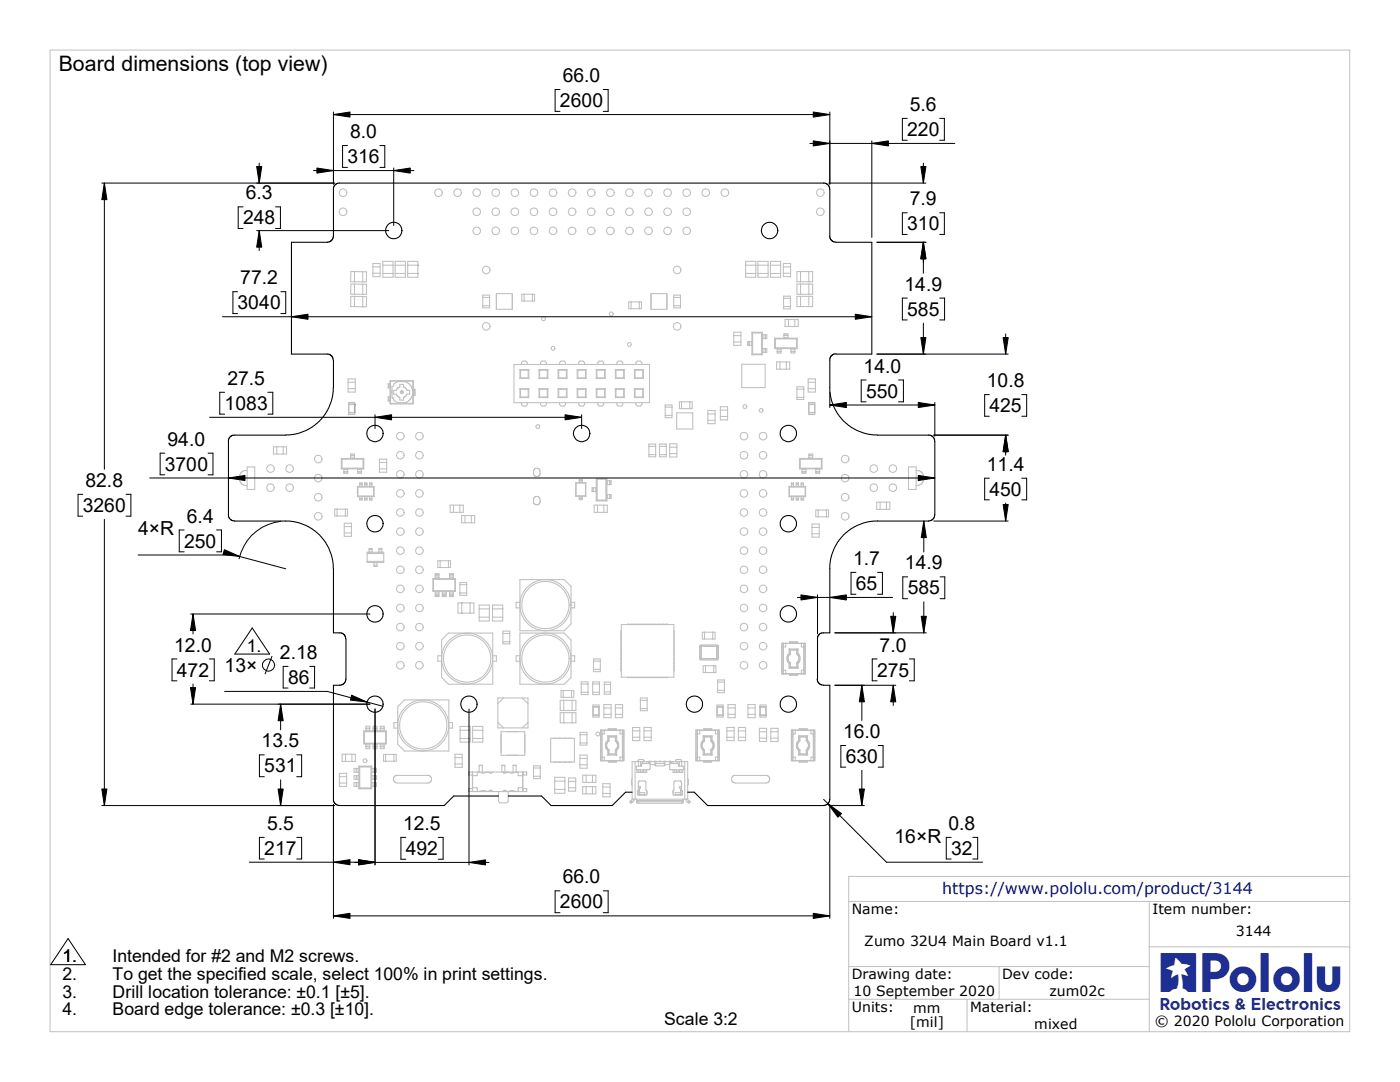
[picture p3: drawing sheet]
<svg xmlns="http://www.w3.org/2000/svg" width="279mm" height="216mm" viewBox="0 0 279 216" stroke-linecap="round" stroke-linejoin="round" font-family="sans-serif">
<defs><g id="words">
<text font-size="7.8" fill="#1e2f94" x="231.6" y="197.9">R</text>
<text font-size="4.2" x="11.7" y="14.1">Board dimensions (top view)</text>
<g font-size="3.9">
<text x="112.3" y="16.4">66.0</text>
<text x="111.8" y="21.4">2600</text>
<text x="181.6" y="22.1">5.6</text>
<text x="69.9" y="27.6">8.0</text>
<text x="181.1" y="27.1">220</text>
<text x="69.3" y="32.6">316</text>
<text x="49.1" y="39.8">6.3</text>
<text x="181.6" y="40.9">7.9</text>
<text x="48.5" y="44.7">248</text>
<text x="181.1" y="45.9">310</text>
<text x="48" y="56.7">77.2</text>
<text x="180.5" y="58">14.9</text>
<text x="47.4" y="61.7">3040</text>
<text x="181.1" y="63">585</text>
<text x="45.4" y="76.8">27.5</text>
<text x="172.4" y="74.3">14.0</text>
<text x="196.9" y="77.3">10.8</text>
<text x="44.8" y="81.8">1083</text>
<text x="172.8" y="79.3">550</text>
<text x="197.4" y="82.2">425</text>
<text x="33.4" y="88.9">94.0</text>
<text x="32.9" y="93.9">3700</text>
<text x="196.9" y="93.9">11.4</text>
<text x="17.1" y="97.2">82.8</text>
<text x="197.4" y="98.9">450</text>
<text x="16.5" y="102.2">3260</text>
<text x="27.6" y="106.8">4×R</text>
<text x="37.3" y="104.3">6.4</text>
<text x="36.7" y="109.3">250</text>
<text x="170.3" y="112.7">1.7</text>
<text x="180.6" y="113.6">14.9</text>
<text x="170.8" y="117.7">65</text>
<text x="181.1" y="118.6">585</text>
<text x="34.8" y="130">12.0</text>
<text x="55.9" y="131.5">2.18</text>
<text x="175.6" y="130">7.0</text>
<text x="35.3" y="135">472</text>
<text x="44.8" y="134">13×</text>
<text x="57.5" y="136.4">86</text>
<text x="175" y="135">275</text>
<text x="52.2" y="149.1">13.5</text>
<text x="168.2" y="147.2">16.0</text>
<text x="52.7" y="154.1">531</text>
<text x="168.8" y="152.2">630</text>
<text x="53.3" y="165.6">5.5</text>
<text x="80.4" y="165.6">12.5</text>
<text x="189.3" y="165.6">0.8</text>
<text x="52.7" y="170.6">217</text>
<text x="81" y="170.6">492</text>
<text x="178.5" y="168.1">16×R</text>
<text x="189.8" y="170.6">32</text>
<text x="112.3" y="176.3">66.0</text>
<text x="111.8" y="181.3">2600</text>
</g>
<g font-size="3.5">
<text x="49.2" y="130">1.</text>
<text x="12.5" y="192">1.</text>
<text x="12.5" y="195.6">2.</text>
<text x="22.5" y="192">Intended for #2 and M2 screws.</text>
<text x="22.5" y="195.6">To get the specified scale, select 100% in print settings.</text>
<text x="12.5" y="199.1">3.</text>
<text x="12.5" y="202.6">4.</text>
<text x="22.5" y="199.1">Drill location tolerance: ±0.1 [±5].</text>
<text x="22.5" y="202.6">Board edge tolerance: ±0.3 [±10].</text>
<text x="132.5" y="204.6">Scale 3:2</text>
</g>
<text font-size="3.2" fill="#018" x="188.1" y="178.4">https://www.pololu.com/product/3144</text>
<g font-size="2.8">
<text x="170" y="182.4">Name:</text>
<text x="230" y="182.4">Item number:</text>
<text x="172.5" y="188.7">Zumo 32U4 Main Board v1.1</text>
<text x="246.6" y="186.7">3144</text>
<text x="170" y="195.4">Drawing date:</text>
<text x="200" y="195.4">Dev code:</text>
<text x="170" y="201.9">Units:</text>
<text x="170.3" y="198.8">10 September 2020</text>
<text x="182.2" y="202.1">mm</text>
<text x="193.6" y="201.9">Material:</text>
<text x="209.4" y="198.8">zum02c</text>
<text x="181.6" y="205">[mil]</text>
<text x="206.4" y="205.2">mixed</text>
<text x="230.5" y="204.7">© 2020 Pololu Corporation</text>
</g>
</g></defs>
<path d="M10 10h259.4v195.9h-259.4zM169.4 179.9h100M229.4 179.9v26M269.4 174.9h-100v31M169.4 192.9h60M169.4 199.4h60M193 199.4v6.5M199.4 192.9v6.5M229.4 188.9h40" fill="none" stroke="#c0c0c0" stroke-width=".2"/>
<g fill="none" stroke="#c0c0c0" stroke-width=".21">
<path d="M70.7 58.7h1.7M70.8 59.1h-.8v2.1h.8M70.8 54.2h-.8v2h.8M70.8 56.7h-.8v2h.7M72.4 54.2h-1.7v2l1.7 .1M72.4 56.7h-1.7v2M72.4 59.2l-1.7-.1v2.1h1.7M72.4 59.2h.8l-.1 2h-.7M72.4 54.2h.8l-.1 2.1h-.7M72.4 56.7h.8l-.1 2.1-.7-.1zM72.4 54.2v2.1M72.4 59.2v2"/>
<path d="M74.4 52.6h1.5v2.6h-1.5zM74.4 53.3h1.5M74.4 54.5h1.5M76.4 54.6h2.1M76.4 52.9h2.1M76.4 52.2h2v3.1h-2zM78.9 54.6h2M78.9 52.9h2M78.9 52.2h2v3.1h-2zM81.4 54.6h2M81.4 52.9h2M81.4 52.2h2v3.1h-2z"/>
<path d="M96.4 58.9h1.3v2.5h-1.3zM96.4 59.4h1.3M99.1 58.6h3.1v3.1h-3.1zM99.1 59.3h.1M99.1 58.8h.1M99.1 59.6h.1M102.2 59.3h.1M102.2 58.8h.1M102.2 59.6h.1M104.1 58.7h2.6v1.4h-2.6zM104.6 58.7v1.4M106.3 58.7v1.4"/>
<path d="M129.9 58.6h3.2v3.1h-3.2zM129.9 59.3h.1M129.9 58.8h.1M129.9 59.6h.1M133.1 59.3h.1M133.1 58.8h.1M133.1 59.6h.1M134.5 58.9h1.3v2.5h-1.3zM134.5 59.4h1.3M148.8 54.6h2.1M148.8 52.9h2.1M148.8 52.2h2v3.1h-2z"/>
<path d="M151.3 52.2h2v3.1h-2zM151.3 54.6h2M151.3 52.9h2M153.8 54.6h2M153.8 52.9h2M153.8 52.2h2v3.1h-2zM156.3 52.6h1.5v2.6h-1.5zM156.3 53.3h1.5M156.3 54.5h1.5M156.4 59.1h1.3v2.5h-1.3zM156.4 59.5h1.4M159 54.2h3.2v2h-3.2z"/>
<path d="M159 56.7h3.2v2h-3.2zM159 59.1h3.2v2.1h-3.2zM159.8 54.2v2M159.8 56.7v2M159.8 59.1v2.1M161.4 54.2v2M161.4 56.7v2M161.4 59.1v2.1M69.5 77.6h1.4M69.5 75.6h1.4v2.6h-1.4zM69.5 76.3h1.4M77.6 76.5h.2"/>
<path d="M77.6 79.2h.2M77.6 77.4h.2M77.6 79.2h-.1v.8h.1M77.6 76.5h-.1v.9h.1M77.6 76.5v.9M77.6 79.2v.8M77.8 79.2h.1M77.8 77.4h.1M77.8 76.5h.1M77.9 76.1v4.4M77.9 76.1h.1M77.9 75.9v.2"/>
<path d="M77.9 76.1h4.5M77.9 75.9h4.5M78.2 77.9v.8M79.1 77.9h-.5v.8h.5l.2 .3 .5 .3v.5h.7v-.5l.5-.3 .2-.4M80.5 77.2l.5 .3 .2 .4h.5v.8h-.5M80.5 77.2v-.5h-.7v.5l-.3 .1-.4 .6M80.9 76.2l.8 .4 .6 .8 .1 1.1-.4 1-1 .8h-1.6l-.8-.4v-.3M81 76.2h-1.6l-.8 .4-.1 .4-.3 .1v2.3h.2l.1 .2M82.4 76.1v1.8M82.4 78.7v1.8M82.4 76.1h.1M82.4 75.9v.2"/>
<path d="M82.4 75.9l.1 .2M82.5 76.1v4.4M82.5 78.9h.2M82.5 77.7h.2M82.7 77.7h.1v1.2h-.1M82.7 77.7v1.2M96.4 61h1.3M99.1 60.7h.1M99.1 60.3h.1M99.1 60h.1M99.1 61h.1M99.1 61.5h.1"/>
<path d="M102.2 60.7h.1M102.2 60.3h.1M102.2 60h.1M102.2 61h.1M102.2 61.5h.1M102.6 72.7h27v7.6h-27zM103.8 73.7v1.8M103.8 77.6v1.7M103.8 75.5h1.7M103.8 79.3h1.7M103.8 77.6h1.7M103.8 73.7h1.7"/>
<path d="M103.8 73.7l.1 .2M103.8 77.6l.1 .1M103.9 75.4h1.5M103.9 79.2h1.5M103.9 77.7h1.5M103.9 73.9h1.5M103.9 79.2l-.1 .1M103.9 75.4l-.1 .1M103.9 73.9v1.5M103.9 77.7v1.5M104.1 72.7v-.4l.3-.2h.5l.3 .2v.4M105.4 75.4l.1 .1"/>
<path d="M105.4 73.9v1.5M105.4 77.7v1.5M105.4 79.2l.1 .1M105.5 77.6l-.1 .1M105.5 73.7v1.8M105.5 77.6v1.7M105.5 73.7l-.1 .2M107.6 75.5h1.7M107.6 79.3h1.7M107.6 77.6h1.7M107.6 73.7h1.7M107.6 73.7l.1 .2"/>
<path d="M107.6 73.7v1.8M107.6 77.6v1.7M107.6 77.6l.1 .1M107.7 75.4h1.5M107.7 79.2h1.5M107.7 77.7h1.5M107.7 73.9h1.5M107.7 79.2l-.1 .1M107.7 75.4l-.1 .1M107.7 73.9v1.5M107.7 77.7v1.5M107.9 72.7v-.4l.3-.2h.6l.3 .2v.4"/>
<path d="M109.2 75.4l.1 .1M109.2 73.9v1.5M109.2 77.7v1.5M109.2 79.2l.1 .1M109.3 77.6l-.1 .1M109.3 73.7v1.8M109.3 77.6v1.7M109.3 73.7l-.1 .2M111.4 75.5h1.8M111.4 79.3h1.8M111.4 77.6h1.8M111.4 73.7h1.8"/>
<path d="M111.4 73.7l.1 .2M111.4 77.6l.1 .1M111.4 73.7v1.8M111.4 77.6v1.7M111.5 75.4h1.5M111.5 79.2h1.5M111.5 77.7h1.5M111.5 79.2l-.1 .1M111.5 73.9h1.5M111.5 75.4l-.1 .1M111.5 73.9v1.5M111.5 77.7v1.5"/>
<path d="M111.7 72.7v-.4l.3-.2h.6l.3 .2v.4M113 75.4l.2 .1M113 73.9v1.5M113 77.7v1.5M113 79.2l.2 .1M113.2 77.6l-.2 .1M113.2 73.7l-.2 .2M113.2 73.7v1.8M113.2 77.6v1.7M115.2 75.5h1.8M115.2 79.3h1.8M115.2 77.6h1.8"/>
<path d="M115.2 73.7l.1 .2M115.2 73.7h1.8M115.2 77.6l.1 .1M115.2 73.7v1.8M115.2 77.6v1.7M115.3 75.4h1.5M115.3 79.2h1.5M115.3 77.7h1.5M115.3 75.4l-.1 .1M115.3 73.9h1.5M115.3 79.2l-.1 .1M115.3 73.9v1.5"/>
<path d="M115.3 77.7v1.5M115.5 72.7v-.4l.3-.2h.6l.3 .2v.4M116.8 73.9v1.5M116.8 77.7v1.5M116.8 75.4l.2 .1M116.8 79.2l.2 .1M117 73.7v1.8M117 77.6v1.7M117 73.7l-.2 .2M117 77.6l-.2 .1M119 73.7v1.8M119 77.6v1.7"/>
<path d="M119 75.5h1.8M119 79.3h1.8M119 77.6h1.8M119 73.7h1.8M119 73.7l.1 .2M119 77.6l.1 .1M119.1 73.9v1.5M119.1 77.7v1.5M119.1 79.2l-.1 .1M119.1 75.4h1.5M119.1 79.2h1.5M119.1 77.7h1.5"/>
<path d="M119.1 73.9h1.5M119.1 75.4l-.1 .1M119.3 72.7v-.4l.3-.2h.6l.3 .2v.4M120.6 75.4l.2 .1M120.6 73.9v1.5M120.6 77.7v1.5M120.6 79.2l.2 .1M120.8 77.6l-.2 .1M120.8 73.7l-.2 .2M120.8 73.7v1.8M120.8 77.6v1.7M122.8 73.7v1.8"/>
<path d="M122.8 77.6v1.7M122.8 75.5h1.8M122.8 73.7l.1 .2M122.8 79.3h1.8M122.8 77.6l.1 .1M122.8 77.6h1.8M122.8 73.7h1.8M122.9 75.4l-.1 .1M122.9 75.4h1.6M122.9 79.2l-.1 .1M122.9 79.2h1.6M122.9 73.9v1.5"/>
<path d="M122.9 77.7v1.5M122.9 77.7h1.6M122.9 73.9h1.6M123.1 72.7v-.4l.3-.2h.6l.3 .2v.4M124.5 73.9v1.5M124.5 77.7v1.5M124.5 75.4l.1 .1M124.5 79.2l.1 .1M124.6 73.7l-.1 .2M124.6 77.6l-.1 .1M124.6 73.7v1.8M124.6 77.6v1.7"/>
<path d="M125.5 60.2h2.5v1.4h-2.5zM125.9 60.2v1.4M126.6 75.5h1.8M126.6 77.6l.1 .1M126.6 73.7l.1 .2M126.6 79.3h1.8M126.6 77.6h1.8M126.6 73.7h1.8M126.6 73.7v1.8M126.6 77.6v1.7M126.7 73.9v1.5M126.7 77.7v1.5"/>
<path d="M126.7 75.4h1.6M126.7 75.4l-.1 .1M126.7 79.2h1.6M126.7 79.2l-.1 .1M126.7 77.7h1.6M126.7 73.9h1.6M126.9 72.7v-.4l.3-.2h.6l.3 .2v.4M127.6 60.2v1.4M128.3 73.9v1.5M128.3 77.7v1.5M128.3 79.2l.1 .1M128.3 75.4l.1 .1"/>
<path d="M128.4 73.7v1.8M128.4 77.6v1.7M128.4 73.7l-.1 .2M128.4 77.6l-.1 .1M129.9 60.7h.1M129.9 60.3h.1M129.9 60h.1M129.9 61h.1M129.9 61.5h.1M133.1 60.7h.1M133.1 60.3h.1M133.1 60h.1"/>
<path d="M133.1 61h.1M133.1 61.5h.1M134.5 61h1.3M146.4 66.3h1.5v2.6h-1.5zM146.4 67h1.5M146.4 68.2h1.5M148 72.7h4.7v4.6h-4.7zM149.4 68.2h.1M149.4 68.2h-.2v.7h.2M149.4 68.2v.7M149.4 68.9h.1M149.5 68.9h.4"/>
<path d="M149.5 68.2h.4M149.5 68.2v.7M149.9 68.9h.2M149.9 68.2v.7M149.9 68.2h.2M150.1 66.3l.1 .1h1.8M150.1 70.8h2M150.1 66.3h2M150.1 66.3v4.5M150.2 66.4h1.9v4.3h-1.9zM152 70.7h-1.8l-.1 .1M152 70.7l.1 .1"/>
<path d="M152 66.4v4.3M152.1 67.6h.2M152.1 69.6h.2M152.1 66.3l-.1 .1M152.1 66.3v4.5M152.1 66.8h.2M152.1 70.3h.2M152.3 66.8v.8M152.3 69.6v.7M152.3 67.6h.4M152.3 66.8h.4M152.3 69.6h.4"/>
<path d="M152.3 70.3h.4M152.7 66.8v.8M152.7 69.6v.7M152.7 69.6h.1M152.7 70.3h.1M152.7 67.6h.1M152.7 66.8h.1M152.8 66.8h.2v.8h-.2M152.8 69.6h.2v.7h-.2M152.8 66.8v.8M152.8 69.6v.7M154.6 67.5l.1 .1"/>
<path d="M154.6 67.5h4.5M154.6 67.5v2.1M154.6 69.6h4.5M154.7 67.6h4.3v1.9h-4.3zM154.7 67.6h4.3M154.7 67.6v1.8l-.1 .2M155 72.2h2.6v1.5h-2.6zM155.1 70.2v.2h.8v-.2M155.1 69.7h.8M155.1 69.6v.1M155.1 70.1h.8M155.1 70.2h.8"/>
<path d="M155.1 69.7v.4M155.1 70.1v.1M155.7 72.2v1.5M155.9 69.7v.4M155.9 70.1v.1M155.9 69.6v.1M156.4 61.2h1.4M156.5 67.4h.7M156.5 66.9h.7M156.5 66.8v-.2h.7v.2M156.5 67.4v.1M156.5 66.8h.7"/>
<path d="M156.5 66.9v.5M156.5 66.8v.1M156.7 63.8h2.6v1.4h-2.6zM156.9 72.2v1.5M157.2 66.9v.5M157.2 66.8v.1M157.2 67.4v.1M157.4 63.8v1.4M157.9 69.7v.4M157.9 70.1v.1M157.9 69.7h.7M157.9 70.1h.7"/>
<path d="M157.9 69.6v.1M157.9 70.2v.2h.7v-.2M157.9 70.2h.7M158.6 63.8v1.4M158.6 69.6v.1M158.6 69.7v.4M158.6 70.1v.1M159 67.6v1.8l.1 .2M159 77.2h1.4v2.5h-1.4zM159 79.3h1.4M159 77.6h1.4M159.1 67.5v2.1"/>
<path d="M159.1 67.5l-.1 .1M161.3 77.6h1.4M161.3 75.6h1.4v2.6h-1.4zM161.3 76.3h1.4M47.8 95.6l.1 .5 .4 .5 .5 .3h.5M47.8 95.2v.4M49.3 93.9h-.5l-.5 .2-.4 .6-.1 .5M49.3 93.2h1.5v4.5h-1.5zM54.6 89.2h2.6v1.4h-2.6zM55.2 89.2v1.4M56.5 89.2v1.4M68.1 91.5h4.5"/>
<path d="M68.1 93.6h4.5M68.1 91.5l.1 .1M68.1 91.5v2.1M68.2 91.6h4.3v1.9h-4.3zM68.2 91.6v1.8l-.1 .2M68.6 93.7v.4M68.6 94.1v.1M68.6 93.7h.8M68.6 94.1h.8M68.6 94.2h.8M68.6 94.2v.2h.8v-.2M68.6 93.6v.1"/>
<path d="M69.4 93.6v.1M69.4 93.7v.4M69.4 94.1v.1M69.6 80.3h1.2v2.4h-1.2zM69.6 80.7h1.1M69.6 82.3h1.1M70 91.4h.7M70 90.9h.7M70 90.8h.7M70 90.8v-.2h.7v.2M70 91.4v.1M70 90.9v.5"/>
<path d="M70 90.8v.1M70.7 80.7v1.6M70.7 91.4v.1M70.7 82.3h-1.1M70.7 90.9v.5M70.7 90.8v.1M70.8 80.6h-1.2v1.8h1.2M71.3 97.1l3.2 .1M71.3 97.1h3.3M71.3 97.1v2M71.3 99.1h3.3M71.4 93.7v.4"/>
<path d="M71.4 94.1v.1M71.4 99h3.2M71.4 93.7h.7M71.4 94.1h.7M71.4 94.2h.7M71.4 94.2v.2h.7v-.2M71.4 93.6v.1M71.4 97.1v1.9M71.4 99l-.1 .1M71.8 99.1v.4M71.8 96.6v-.2h.5v.2M71.8 97v.1"/>
<path d="M71.8 99.6v.2h.5v-.2M71.8 99.5h.5M71.8 96.6h.5M71.8 97h.5M71.8 99.6h.5M71.8 96.6v.4M71.8 99.5v.1M71.8 96.6h.1M72.1 93.7v.4M72.1 94.1v.1M72.1 93.6v.1M72.3 99.1v.4"/>
<path d="M72.3 96.6v.4M72.3 99.5v.1M72.3 96.6h.1M72.3 97v.1M72.5 93.4l.1 .2M72.6 91.5v2.1M72.6 91.5l-.1 .1h-4.3M72.8 96.6v.4M72.8 99.5v.1M72.8 96.6h.1M72.8 99.1v.4M72.8 99.5h.4"/>
<path d="M72.8 96.6h.4M72.8 97h.4M72.8 96.6v-.2h.4v.2M72.8 99.6v.2h.4v-.2M72.8 97v.1M72.8 99.6h.4M73.2 99.1v.4M73.2 97v.1M73.2 96.6v.4M73.2 99.5v.1M73.2 96.6h.1M73.7 99.1v.4"/>
<path d="M73.7 96.6v-.2h.5v.2M73.7 99.6v.2h.5v-.2M73.7 99.5h.5M73.7 96.6h.5M73.7 97h.5M73.7 97v.1M73.7 99.6h.5M73.7 96.6v.4M73.7 99.5v.1M73.7 96.6h.1M74.2 99.1v.4M74.2 97v.1"/>
<path d="M74.2 96.6v.4M74.2 99.5v.1M74.2 96.6h.1M74.5 97.2v1.8M74.6 97.1v1.9M74.6 99v.1M74.6 97.1v2M74.6 97.1l-.1 .1M75.7 91.6h1.5v2.6h-1.5zM75.7 93.6h1.5M75.7 92.3h1.5M77.6 80h.2"/>
<path d="M77.8 80h.1M77.9 80.5h.1M77.9 80.5v.1M77.9 80.6h4.5M77.9 80.5h4.5M82.4 80.5v.1M82.4 80.5h.1M82.5 80.5l-.1 .1M104.1 80.3v.4l.3 .3h.5l.3-.3v-.4M107.8 94.4l-.1-.6-.3-.3-.5-.1-.3 .3-.1 1 .2 .3 .7 .1 .3-.3 .1-.4M107.9 80.3v.4l.3 .3h.6l.3-.3v-.4M111.7 80.3v.4l.3 .3h.6l.3-.3v-.4"/>
<path d="M114.9 96.3v2.7M114.9 96.3l.1 .1M114.9 96.3h2M114.9 99h2M115 96.4v2.5M115 98.9l-.1 .1M115 96.4h1.8M115 98.9h1.8M115.5 80.3v.4l.3 .3h.6l.3-.3v-.4M115.6 95.8v-.2h.6v.2M115.6 96.2v.1M115.6 99v.1"/>
<path d="M115.6 99.5v.2h.6v-.2M115.6 96.2h.6M115.6 99.1h.6M115.6 99.4h.6M115.6 95.9h.6M115.6 99.5h.6M115.6 95.8h.6M115.6 99.1v.3M115.6 95.9v.3M115.6 99.4v.1M115.6 95.8v.1M116.2 96.2v.1"/>
<path d="M116.2 99v.1M116.2 99.1v.3M116.2 95.9v.3M116.2 99.4v.1M116.2 95.8v.1M116.8 96.4v2.5M116.8 98.9l.1 .1M116.9 96.3l-.1 .1M116.9 96.3v2.7M118.4 97.3v.8M118.4 97.3h-.2v.8h.2M118.4 97.3h.1"/>
<path d="M118.4 98.1h.1M118.4 97.3h.5M118.4 98.1h.5M118.9 98.1h.1M118.9 97.3v.8M118.9 97.3h.1M119 95.5h2.1M119 95.5h.1M119 95.5v4.4M119 99.9h2.1M119.1 99.8h1.9M119.1 95.5v4.3"/>
<path d="M119.1 95.6h1.8M119.1 95.5h1.9M119.1 99.8l-.1 .1M119.3 80.3v.4l.3 .3h.6l.3-.3v-.4M120.9 95.6v4.2M121 95.5l-.1 .1M121 95.5v4.3M121 99.8l.1 .1M121.1 95.9h.1M121.1 95.5v4.4M121.1 95.5h-.1M121.1 96.7h.1"/>
<path d="M121.1 98.7h.1M121.1 99.4h.1M121.2 95.9v.8M121.2 98.7v.7M121.2 95.9h.5M121.2 96.7h.5M121.2 98.7h.5M121.2 99.4h.5M121.7 95.9v.8M121.7 98.7v.7M121.7 96.7h.1M121.7 95.9h.1"/>
<path d="M121.7 98.7h.1M121.7 99.4h.1M121.8 95.9h.2v.8h-.2M121.8 98.7h.2v.7h-.2M121.8 95.9v.8M121.8 98.7v.7M123.1 80.3v.4l.3 .3h.6l.3-.3v-.4M126.9 80.3v.4l.3 .3h.6l.3-.3v-.4M129.5 88.6h1.4v2.5h-1.4zM129.5 89.1h1.4M129.5 90.7h1.4M131.6 88.6h1.4v2.5h-1.4z"/>
<path d="M131.6 89.1h1.4M131.6 90.7h1.4M132.8 80.8h1.3v2.6h-1.3zM132.8 81.2h1.4M132.8 82.9h1.4M133.6 88.6h1.5v2.6h-1.5zM133.6 90.5h1.5M133.6 89.2h1.5M135 82.4h3.3v3.2h-3.3zM135.6 80.2h2.5v1.3h-2.5zM136 80.2v1.3M137.7 80.2v1.3"/>
<path d="M141.3 81.9h1.4v2.6h-1.4zM141.3 83.9h1.4M141.3 82.6h1.4M143.8 81.2h1.4v2.6h-1.4zM143.8 83.1h1.4M143.8 81.8h1.4M157.5 97.1v2M157.5 97.1h3.3M157.5 99.1h3.3M157.5 97.1l.1 .1M157.5 99h3.2M157.5 97.1v1.9"/>
<path d="M157.5 99v.1M157.6 97.2h3.1M157.6 97.2v1.8M157.9 99.1v.4M157.9 96.6v-.2h.5v.2M157.9 97v.1M157.9 99.6v.2h.5v-.2M157.9 99.5h.5M157.9 96.6h.5M157.9 97h.5M157.9 99.6h.5M157.9 96.6v.4"/>
<path d="M157.9 99.5v.1M157.9 96.6h.1M158.4 96.6v.4M158.4 99.5v.1M158.4 96.6h.1M158.4 99.1v.4M158.4 97v.1M158.9 99.1v.4M158.9 96.6v.4M158.9 96.6h.1M158.9 99.5v.1M158.9 99.5h.4"/>
<path d="M158.9 96.6h.4M158.9 97h.4M158.9 99.6h.4M158.9 99.6v.2h.4v-.2M158.9 96.6v-.2h.4v.2M158.9 97v.1M159.3 99.1v.4M159.3 96.6v.4M159.3 96.6h.1M159.3 99.5v.1M159.3 97v.1M159.6 91.5v2.1"/>
<path d="M159.6 91.5l.1 .1h4.2M159.6 91.5h4.4M159.6 93.6h4.4M159.6 91.6h4.4v1.9h-4.4zM159.7 93.4l-.1 .2M159.9 96.6v.4M159.9 99.5v.1M159.9 96.6h.1M159.9 99.1v.4M159.9 99.5h.5M159.9 96.6h.5M159.9 97h.5"/>
<path d="M159.9 99.6h.5M159.9 99.6v.2h.5v-.2M159.9 96.6v-.2h.5v.2M159.9 97v.1M160.1 93.7h.7M160.1 93.6v.1M160.1 94.2v.2h.7v-.2M160.1 94.1h.7M160.1 94.2h.7M160.1 93.7v.4M160.1 94.1v.1M160.4 96.6v.4"/>
<path d="M160.4 99.5v.1M160.4 96.6h.1M160.4 99.1v.4M160.4 97v.1M160.7 97.2v1.8M160.7 97.1v1.9M160.7 99l.1 .1M160.8 97.1v2M160.8 97.1l-.1 .1M160.8 93.7v.4M160.8 94.1v.1M160.8 93.6v.1"/>
<path d="M161.4 80.3h1.2v2.4h-1.2zM161.4 90.9v.5M161.4 90.8v.1M161.4 91.4h.8M161.4 90.9h.8M161.4 90.8v-.2h.8v.2M161.4 91.4v.1M161.4 90.8h.8M161.4 80.7h1.2M161.4 82.3h1.2M162.2 91.4v.1M162.2 90.9v.5"/>
<path d="M162.2 90.8v.1M162.6 80.7v1.6M162.6 82.3h.1M162.6 80.6h-1.2v1.8h1.2M162.6 80.7h.1M162.8 93.7h.8M162.8 94.1h.8M162.8 93.6v.1M162.8 94.2v.2h.8v-.2M162.8 94.2h.8M162.8 93.7v.4M162.8 94.1v.1"/>
<path d="M163.6 93.6v.1M163.6 93.7v.4M163.6 94.1v.1M163.9 91.6v1.8l.1 .2M164 91.5l-.1 .1M164 91.5v2.1M181.3 93.2h1.5v4.5h-1.5zM182.8 93.9h.7l.5 .4 .3 .5v.8l-.1 .5-.3 .5-.6 .3h-.5M66.8 101.6h2.5v1.4h-2.5zM67.3 101.6v1.4M68.7 104.4h1.4v2.6h-1.4zM68.7 106.3h1.4"/>
<path d="M68.7 105.1h1.4M68.9 101.6v1.4M73.3 110.4h3.3M73.3 110.2h3.3v2h-3.3zM73.3 112h3.3M73.7 109.6v.6M73.7 109.6v-.2h.6v.2M73.7 109.6h.6M73.7 110.2h.6M73.7 110.2h.1M74.3 110.2h.1M74.3 109.6v.6"/>
<path d="M74.6 112.3h.6M74.6 112.8h.6M74.6 112.2v.1M74.6 112.3v.5M75.2 112.3v.5M75.2 112.8v.2h-.6v-.2M75.2 112.2v.1M75.6 109.6h.6M75.6 110.2h.6M75.6 110.2h.1M75.6 109.6v.6M75.6 109.6v-.2h.6v.2"/>
<path d="M76.2 109.6v.6M76.2 110.2h.1M86.4 118h4.5M86.4 115.5h4.5M86.4 115.5h.1M86.4 115.5v2.5M86.5 115.6l4.3-.1v2.4h-4.3M86.5 115.5v2.4M86.5 117.9h4.3M86.5 117.9l-.1 .1M86.9 114.9v.3M86.9 118.3v.3"/>
<path d="M86.9 114.6v.3M86.9 118.6v.2M86.9 115.2h.7M86.9 114.6v-.1h.7v.1M86.9 118.8v.2h.7v-.2M86.9 115.2v.3M86.9 118v.3M86.9 118.3h.7M86.9 118.6h.7M86.9 114.9h.7M86.9 118.8h.7M86.9 114.6h.7"/>
<path d="M87.4 111.9h2.5v1.3h-2.5zM87.6 114.9v.3M87.6 118.3v.3M87.6 114.6v.3M87.6 118.6v.2M87.6 115.2v.3M87.6 118v.3M87.8 111.9v1.3M88.3 118.3h.7M88.3 118.6h.7M88.3 118v.3M88.3 118.8v.2h.7v-.2"/>
<path d="M88.3 118.8h.7M88.3 118.3v.3M88.3 118.6v.2M89 118v.3M89 118.3v.3M89 118.6v.2M89.5 111.9v1.3M89.7 118.3v.3M89.7 114.9v.3M89.7 118.6v.2M89.7 114.6v.3M89.7 115.2h.8"/>
<path d="M89.7 118.3h.8M89.7 118.6h.8M89.7 114.6v-.1h.8v.1M89.7 115.2v.3M89.7 118v.3M89.7 118.8v.2h.8v-.2M89.7 114.9h.8M89.7 118.8h.8M89.7 114.6h.8M89.8 100.8h2.7v1.4h-2.7zM90.5 118.3v.3M90.5 114.9v.3"/>
<path d="M90.5 118.6v.2M90.5 114.6v.3M90.5 115.2v.3M90.5 118v.3M90.5 100.8v1.4M90.8 117.9l.1 .1M90.9 115.5l-.1 2.4M90.9 115.5v2.5M91.8 118.3h1.4M91.8 100.8v1.4M91.8 116.2h1.3v2.6h-1.3zM91.8 116.7h1.4"/>
<path d="M92.1 102.9h2.6v1.4h-2.6zM92.8 102.9v1.4M94.1 102.9v1.4M103.8 115.7h8.8l1.4 1.3v7.5l-1.4 1.4h-8.8zM107.8 100.1l-.1-.7-.3-.3h-.5l-.3 .3-.1 .9 .2 .3 .7 .1 .3-.2 .1-.4M118.6 100.8h2.6v1.4h-2.6zM119.3 100.8v1.4M120.5 100.8v1.4M162.1 104.6h1.4v2.6h-1.4zM162.1 105.2h1.4M162.1 106.5h1.4M162.8 101.8h2.6v1.3h-2.6z"/>
<path d="M163.3 101.8v1.3M164.9 101.8v1.3M175 100.2h2.6v1.4h-2.6zM175.6 100.2v1.4M176.9 100.2v1.4M88.1 130.9h-.7v1.1h.7M89.5 126.3h8.8v10.2h-8.8l-1.4-1.3v-7.5zM91.4 120.3h3.2v2h-3.2zM92.2 120.3v2M93.8 120.3v2M95.6 120.7h2.1v3.2h-2.1zM95.6 123.1h2.1"/>
<path d="M95.6 121.5h2.1M98.3 120.7h2v3.2h-2zM98.3 123.1h2.1M98.3 121.5h2.1M98.3 130.9h.8v1.1h-.8M99.4 139.3h6v5.9h-6zM100.4 128.1h1.4M100.4 125.9h1.3v2.6h-1.3zM100.4 126.4h1.4M100.5 139.3l-1.1 1.1M103.8 126.3h8.8l1.4 1.4v7.5l-1.4 1.3h-8.8zM103.8 120.2h-.8v1.1h.8"/>
<path d="M103.8 130.9h-.8v1.1h.8M104.2 139.3l1.2 1.1M111.8 139.7h3.1v2.1h-3.1zM112 137.8h2.5v1.3h-2.5zM112.4 137.8v1.3M112.5 139.7v2.1M114 120.2h.7v1.1h-.7M114 130.9h.7v1.1h-.7M114 137.8v1.3M114.2 139.7v2.1M116 136.5h1.4M116 136.1h1.3v2.5h-1.3z"/>
<path d="M116 138.1h1.4M118.3 136.5h1.4M118.3 136.1h1.3v2.5h-1.3zM118.3 138.1h1.4M118.4 131.5h1.4v2.5h-1.4zM118.4 131.9h1.4M118.4 133.6h1.4M120.6 136.1h1.2v2.4h-1.2zM120.6 136.6h1.2M120.6 138h1.2M124 125.9v.5M124 130.4v.5"/>
<path d="M124 128.9v.5M124 124.6h10.5v10.5h-10.5zM124 126.7v.4M124 133.4v.5M124 127.4v.4M124 128.1v.5M124 129.7v.4M124 131.1v.5M124 131.9v.5M124 132.7v.4M125.3 124.6h.4M125.3 135.1h.4"/>
<path d="M126 124.6h.4M126 135.1h.4M126.7 124.6h.5M126.7 135.1h.5M127.5 124.6h.5M127.5 135.1h.5M127.8 139.3h1.4v2.5h-1.4zM127.8 139.7h1.4M128.3 124.6h.4M128.3 135.1h.4M129 124.6h.5M129 135.1h.5"/>
<path d="M129.8 124.6h.4M129.8 135.1h.4M130.5 124.6h.4M130.5 135.1h.4M131.3 124.6h.4M131.3 135.1h.4M132 124.6h.5M132 135.1h.5M132.8 124.6h.4M132.8 135.1h.4M134.5 125.9h.1M134.5 130.9h.1"/>
<path d="M134.5 128.9h.1M134.5 126.4h.1M134.5 126.7h.1M134.5 127.1h.1M134.5 133.9h.1M134.5 133.4h.1M134.5 127.4h.1M134.5 127.8h.1M134.5 132.7h.1M134.5 133.1h.1M134.5 132.4h.1M134.5 131.9h.1"/>
<path d="M134.5 128.1h.1M134.5 128.6h.1M134.5 131.6h.1M134.5 131.1h.1M134.5 129.4h.1M134.5 130.4h.1M134.5 129.7h.1M134.5 130.1h.1M139.6 128.9v2.6l.2 .2h3.4l.2-.2v-2.6l-.2-.2h-3.4l-.2 .2M139.8 131.2l.3 .3M139.9 131.2h.1M139.9 129.1h.1"/>
<path d="M139.9 129.1v2.1M139.9 131.2l.2 .2M140 129.1v2.1M140 131.2l.1 .2M140.1 128.9l-.2 .2M140.1 131.4h2.8M140.1 129h2.8M140.1 128.9h2.8M140.1 131.4h.1M140.1 129l-.1 .1M140.1 128.9v.1M140.1 131.5h.1"/>
<path d="M140.1 128.9h.1M140.2 126.2h2.5v1.3h-2.5zM140.3 132.8h2.6v1.4h-2.6zM140.6 126.2v1.3M140.8 132.8v1.4M142.2 126.2v1.3M142.5 132.8v1.4M142.9 131.4h.1M142.9 128.9v.1M142.9 128.9l.2 .2M142.9 128.9h.1M142.9 131.5h.1"/>
<path d="M142.9 129l.1 .1M143 129.1l.1 2.1M143 129.1h.1M143.1 129.1v2.1M143.1 131.2l-.2 .2M143.1 129.1h.1M143.1 131.2h.1M143.2 136.1h1.4M143.2 135.7h1.4v2.5h-1.4zM143.2 137.8h1.4M156 133.7h.8v.8M156 129.7h.1"/>
<path d="M156 129.1h.1M156 128.4h.1M156 133.2h.1M156 133.7h.1M156 134.5h.1M156 134.5h4.7M156 128.4h4.7M156 128.4v6.1M156.3 134.5h.1M156.3 128.4h.1M156.3 128.4v6.1M156.3 133.7h.1"/>
<path d="M156.3 129.1h.1M156.8 128.4v.7h-.8M156.8 128.4h.1M157.5 132.4v.1M157.5 130.4l.1 .1M157.5 129.5l.1 .2M157.5 129.5v.9M157.5 132.5v.8M157.5 133.3h.1M157.5 130.4l-.3 .2-.2 .7 .1 .6 .4 .5M157.6 129.5l.1 .2M157.6 133.3h1.6"/>
<path d="M157.6 129.5h1.6M157.6 129.5h-.1M157.6 128.1h1.6M157.6 128.1v.3M157.6 134.5v.2M157.6 134.7h1.6M157.6 128.3h1.6M157.6 129.7h.1M157.6 132.4h.1M157.6 130.5l-.2 .3-.2 .6 .1 .4 .3 .5M157.6 130.5l.1 .1M157.6 130.5h.1"/>
<path d="M157.6 133.1h.1M157.6 133.1l.1 .1M157.6 132.3v.1M157.6 132.3l-.1 .1M157.6 132.4l-.1 .1M157.6 129.7v.8M157.6 132.4v.7M157.6 133.1l-.1 .2M157.7 132.2v.2M157.7 130.6l-.4 .5 .1 .8 .3 .3M157.7 132.2l-.1 .1M157.7 130.5v.1"/>
<path d="M157.7 133.1h1.3M157.7 129.7h1.3M157.7 129.7v.8M157.7 132.4v.7M157.7 133.2h1.3M157.7 133.2l-.1 .1M157.7 129.7h.1M157.7 129.7h-.1M157.7 133.1v.1M159 132.3h.1M159 130.5h.1M159 129.7v.8"/>
<path d="M159 132.3v.8M159 133.2l.2 .1M159 129.7h.1M159 133.1h.1M159 133.1v.1M159 130.6l.4 .4v.7l-.4 .6M159.1 130.5h.1M159.1 132.3l.2 .1v.9M159.1 129.7v.8M159.1 132.3v.8M159.1 133.1l.2 .2M159.1 133.1l-.1 .1"/>
<path d="M159.1 130.5l.4 .5v.6l-.2 .6-.3 .1M159.2 129.5h.1M159.2 129.5l-.2 .2M159.2 128.1v.3M159.2 134.5v.2M159.3 130.4l-.2 .1M159.3 130.4h.1M159.3 129.5l-.2 .2M159.3 129.5v.9M159.3 133.3l-.1 .1M159.3 130.4l.3 .5 .1 .8-.5 .7M159.9 128.4v.7h.8"/>
<path d="M159.9 128.4h.1M160.4 134.4l-4.1 .1M160.4 134.4l.1 .1M160.5 134.5h.1M160.5 128.4l-.1 6M160.5 128.4h.1M160.5 128.4v6.1M160.7 133.7h-.8v.8M160.7 129.1h.1M160.7 129.7h.1M160.7 133.2h.1M160.7 133.7h.1"/>
<path d="M160.7 128.4h.1M160.7 134.5h.1M160.7 128.4v6.1M67.7 154.3h1.5v2.6h-1.5zM67.7 156.3h1.5M67.7 155h1.5M68.3 150.5h2.6v1.4h-2.6zM69 150.5v1.4M70.2 150.5v1.4M71.1 154.8h.1M71.1 153.3h.1M71.1 156.2h.1"/>
<path d="M71.1 155.5h.1M71.1 154.1h.1M71.1 156.9h.1M71.1 154.8h-.4v.7h.4M71.1 153.3h-.4v.8h.4M71.1 156.2h-.4v.7h.4M71.1 153.3v.8M71.1 154.8v.7M71.1 156.2v.7M71.2 156.9h.4M71.2 155.5h.4M71.2 154.1h.4"/>
<path d="M71.2 153.3v.8M71.2 154.8v.7M71.2 156.2v.7M71.2 156.2h.4M71.2 154.8h.4M71.2 153.3h.4M71.6 154.8h.1M71.6 154.1h.1M71.6 152.9v4.5M71.6 152.9l.1 .1M71.6 152.9h2.6M71.6 157.4h2.6"/>
<path d="M71.6 156.2h.1M71.6 156.9h.1M71.6 153.3h.1M71.6 155.5h.1M71.7 153h.1M71.7 153v4.3M71.7 157.3h2.4M71.7 153h2.4M71.7 157.3l-.1 .1M71.8 153v4.2M71.8 157.2h2.2M71.8 153h2.2"/>
<path d="M71.8 157.2l-.1 .1M72.6 145.9h4.5M72.6 145.9h.1M72.6 148.4h4.5M72.6 145.9v2.5M72.6 148.4h4.4M72.6 145.9h4.4M72.6 148.4h.1M72.6 145.9l.1 .1M72.7 148.3l-.1 .1M72.7 146h4.3M72.7 148.3h4.3"/>
<path d="M72.7 146v2.3M73 145.4v.4M73 148.5v.4M73 145.3v.1M73 148.9v.1M73 145.4h.8M73 145.3h.8M73 148.9h.8M73 145.8h.8M73 148.5h.8M73 145.3v-.4h.8v.4M73 145.8v.1"/>
<path d="M73 148.4v.1M73 149v.4h.8v-.4M73 149h.8M73.8 145.4v.4M73.8 148.5v.4M73.8 145.3v.1M73.8 148.9v.1M73.8 145.8v.1M73.8 148.4v.1M74 157.2l.1 .1M74 153v4.2M74.1 153v4.3"/>
<path d="M74.1 157.3l.1 .1M74.1 153h-.1M74.2 154.8h.1M74.2 154.1h.1M74.2 152.9v4.5M74.2 152.9l-.1 .1M74.2 156.2h.1M74.2 156.9h.1M74.2 153.3h.1M74.2 155.5h.1M74.2 154.1h.4M74.2 156.9h.4"/>
<path d="M74.2 155.5h.4M74.2 153.3h.4M74.2 156.2h.4M74.2 154.8h.4M74.5 145.4v.4M74.5 148.5v.4M74.5 148.9v.1M74.5 145.3v.1M74.5 145.4h.7M74.5 145.3v-.4h.7v.4M74.5 149v.4h.7v-.4M74.5 145.3h.7"/>
<path d="M74.5 148.9h.7M74.5 145.8h.7M74.5 148.5h.7M74.5 145.8v.1M74.5 148.4v.1M74.5 149h.7M74.6 153.3v.8M74.6 154.8v.7M74.6 156.2v.7M74.6 153.3h.2M74.6 154.8h.2M74.6 156.2h.2"/>
<path d="M74.6 154.1h.2M74.6 155.5h.2M74.6 156.9h.2M74.8 154.8h.3v.7h-.3M74.8 153.3h.3v.8h-.3M74.8 156.2h.3v.7h-.3M74.8 153.3v.8M74.8 154.8v.7M74.8 156.2v.7M75.2 145.4v.4M75.2 148.5v.4M75.2 148.9v.1"/>
<path d="M75.2 145.3v.1M75.2 145.8v.1M75.2 148.4v.1M75.9 145.4h.8M75.9 145.3h.8M75.9 148.9h.8M75.9 145.8h.8M75.9 145.3v-.4h.8v.4M75.9 149v.4h.8v-.4M75.9 145.8v.1M75.9 148.4v.1M75.9 148.5h.8"/>
<path d="M75.9 149h.8M75.9 145.4v.4M75.9 148.5v.4M75.9 148.9v.1M75.9 145.3v.1M76.5 150.5h2.6v1.4h-2.6zM76.7 145.8v.1M76.7 148.4v.1M76.7 145.4v.4M76.7 148.5v.4M76.7 148.9v.1M76.7 145.3v.1"/>
<path d="M77 146v2.3M77 150.5v1.4M77 148.3v.1M77 145.9v.1M77 145.9v2.5M77 148.4h.1M77.1 145.9h-.1M77.1 145.9v2.5M78.6 150.5v1.4M79.4 141l1.3-1.3h8.9v10.2h-8.9l-1.3-1.4zM79.4 144.2h-.8v1.1h.8M85.4 154.7l.6 .3 .1 .5-.2 .6-.5 .2h-6.1l-.5-.2-.3-.6 .2-.5 .3-.3h6.4"/>
<path d="M89.6 144.2h.7v1.1h-.7M90.8 150.5h1.4v2.6h-1.4zM90.8 151.2h1.4M90.8 152.4h1.4M91.8 147.4h2.1M91.8 145.7h2.1M91.8 144.9h2.1v3.2h-2.1zM93.6 157.9h11.5M93.6 154.1h11.5M93.6 154.1v.5M93.6 157.4v.5M93.6 154.6h.7"/>
<path d="M93.6 157.4h.7M94.3 154.8h.1M94.3 157.4h.1M94.3 157.9h.1M94.3 154.6h.1M94.3 154.1h.1M94.3 154.1v3.8M94.3 157.2h.1M94.3 157.2h.9l.1 .7M94.3 147.4h2.1M94.3 144.9h2.1v3.2h-2.1zM94.3 145.7h2.1"/>
<path d="M95.3 154.1l-.1 .7h-.9M95.4 154.1l1 .2 1.1-.2M95.4 157.9l1-.2 1.1 .2M95.4 154.1h.1M95.4 157.9h.1M95.6 152.7h.7M95.6 152.7v1.4M96.3 152.7v1.4M96.3 152.7h-.7M97.5 154.1h.1M97.5 157.9h.1M97.6 154.1h.1"/>
<path d="M97.6 154.1l.2 .2 .4-.2M98.2 154.1h.1M98.2 157.9v-.2h-.5l-.1 .2M99.4 144.1l1.1 1.1M99.5 157.9v2l.2 .3h1.4l.3-.3v-2M100 146h4.7v4.7h-4.7zM100 149.6h.1M100 150.1h.1M100 148.9h.1M100 149.3h.1M100 148.6h.1M100 148.1h.1"/>
<path d="M100 147.8h.1M100 147.4h.1M100 146.6h.1M100 147.1h.1M100.2 152.7h.6M100.2 152.7v1.4M100.4 154.1l.2 .2 .4-.2M100.5 154.1h.1M100.8 152.7h-.6M100.8 152.7v1.4M101 154.1h.1M101 157.9v-.2h-.4l-.2 .2"/>
<path d="M101.3 146h.1M101.6 146h.1M101.9 146h.1M102.2 146h.1M102.4 152.7h.6M102.4 152.7v1.4M102.5 146h.1M102.8 146h.1M103 152.7h-.6M103 152.7v1.4M103.1 146h.1M103.2 157.9l-1.1-.2-.9 .2"/>
<path d="M103.2 154.1l-.9 .2-1.1-.2M103.3 154.1h.1M103.2 157.9h.1M103.3 154.1h.1v.7h1M103.4 146h.1M104.3 154.1v3.8M104.4 154.6h.1M104.4 157.9h.1M104.4 157.2h-.9l-.1 .7h-.1M104.4 154.1h.1M104.4 157.4h.1M104.4 154.1v3.8"/>
<path d="M104.4 154.6h.7M104.4 157.4h.7M104.7 149.6h.1M104.7 150.1h.1M104.7 148.9h.1M104.7 149.3h.1M104.7 148.6h.1M104.7 148.1h.1M104.7 147.8h.1M104.7 147.4h.1M104.7 146.6h.1M104.7 147.1h.1"/>
<path d="M105.1 154.1v.5M105.1 157.4v.5M105.4 144.1l-1.2 1.1M106.5 152.8h1.3v2.6h-1.3zM106.5 153.2h1.4M106.5 154.9h1.4M109.9 147.3h4.7v4.8h-4.7zM110.7 155.1h2v3.2h-2zM110.7 155.9h2.1M110.7 157.5h2.1M111.8 142.2h3.1v2h-3.1zM112.5 142.2v2"/>
<path d="M113.5 157.2h1.4M113.5 155.2h1.4v2.7h-1.4zM113.5 155.9h1.4M114.2 142.2v2M115.7 150.7h1.5v2.6h-1.5zM115.7 151.3h1.5M115.7 152.6h1.5M115.8 146.1h1.3v2.6h-1.3zM115.8 148.3h1.4M115.8 146.6h1.4M116.3 154.7h2.6v1.4h-2.6zM116.3 157h2.6v1.4h-2.6z"/>
<path d="M117 154.7v1.4M117 157v1.4M118.2 154.7v1.4M118.2 157v1.4M118.3 140.7h1.2v2.4h-1.2zM118.4 142.7h1.2M118.4 142.7h1.1M118.4 141.1h1.2M118.4 141.1h1.1M118.4 141h1.1M118.4 142.8h1.1M119.5 142.7h.1"/>
<path d="M119.5 141.1v1.6M119.5 141.1h.1M119.8 151.1h.8v.7M119.8 145.7h4.7M119.8 151.8h4.7M119.8 145.7v6.1M119.8 146.4h.1M119.8 145.7h.1M119.8 151.1h.1M119.8 150.5h.1M119.8 151.8h.1M119.8 147h.1"/>
<path d="M120.1 151.8h.1M120.1 145.7h.1M120.1 151.1h.1M120.1 146.4h.1M120.1 145.7v.1M120.1 145.7v6.1M120.1 145.8h4.1M120.1 151.8h4.1M120.1 145.8v6M120.3 156.4h1.5v2.6h-1.5zM120.3 158.3h1.5M120.3 157.1h1.5"/>
<path d="M120.5 140.6h1.5v2.6h-1.5zM120.5 142.5h1.5M120.5 141.3h1.5M120.6 145.7v.7h-.8M121.3 147.7l-.3 .3-.2 .6 .1 .6 .4 .5M121.3 149.7v.1M121.3 147.7l.2 .1M121.3 146.9l.2 .2M121.3 146.9v.8M121.3 149.8v.8M121.3 150.6l.1 .1M121.4 146.8l-.1 .1"/>
<path d="M121.4 146.8h1.6M121.4 150.7h1.6M121.4 146.8l.1 .2M121.4 151.8h1.6M121.4 152h1.6M121.4 145.6h1.6M121.4 145.5h1.6M121.4 145.5v.2M121.4 151.8v.2M121.5 147.1h.1M121.5 149.7h.1M121.5 147.8l-.3 .3-.2 .6 .1 .5 .4 .4"/>
<path d="M121.5 147.8v.1M121.5 150.5h.1M121.5 147.8h.1M121.5 149.6v.1M121.5 149.6l-.2 .1M121.5 149.7l-.2 .1M121.5 147.1v.7M121.5 149.7v.8M121.5 150.5l-.2 .1M121.5 149.6h.1M121.5 147.9l-.4 .6 .1 .7 .3 .4M121.5 147.1h1.3"/>
<path d="M121.5 147h1.3M121.5 150.5h1.3M121.5 150.5l-.1 .2M121.5 147v.1M122.8 147v.1M122.8 147.1h.1M122.8 150.5h.1M122.8 147.8h.1M122.8 149.6h.1M122.8 140.6h1.4v2.6h-1.4zM122.8 147.1v.7M122.8 149.6v.9"/>
<path d="M122.8 150.5l.2 .2M122.8 142.5h1.4M122.8 141.3h1.4M122.8 147l.1 .1M122.9 147.9l.3 .4v.7l-.4 .6M122.9 147.8h.1M122.9 149.6l.2 .1M122.9 147.1v.7M122.9 149.6v.9M122.9 150.5l.2 .1M122.9 147.8l.4 .5 .1 .6-.5 .8M123 146.8l.1 .1"/>
<path d="M123 145.5h-1.6M123 146.8l-.2 .2M123 145.5v.2M123 151.8v.2M123.1 147.7l-.2 .1M123.1 147.7v.1M123.1 146.9l-.2 .2M123.1 146.9v.8M123.1 149.7v.9M123.1 150.6l-.1 .1M123.1 147.8l.3 .5 .1 .8-.4 .6M123.1 147.8h-.2"/>
<path d="M123.7 145.7v.7h.8M124.2 151.8h.1M124.2 145.8v6M124.3 145.7l-.1 .1M124.3 145.7h.1M124.3 151.8h.1M124.3 145.7v6.1M124.5 146.4h.1M124.5 145.7h.1M124.5 151.1h.1M124.5 151.8h.1M124.5 147h.1"/>
<path d="M124.5 150.5h.1M124.5 151.1h-.8v.7M124.5 145.7v6.1M125.9 159.8l.2 .3M125.9 159.8l-.2 .1 .2 .4 .2-.2M126.2 159.5h.5M126.2 159.5l-.3 .3M126.2 159.5h.1M126.2 155.4l-.2 .3 .2 1M126.2 159.5h.3M126.2 147.1h1.5M126.2 145.8h1.5"/>
<path d="M126.2 145.2h1.5v2.6h-1.5zM126.5 159.5h.1M126.5 159.5l-.1 .4-.3 .2M126.7 152h-.5v7.5M126.7 152v7.5M126.7 159.5h10M126.7 152h.7M127 159.5v.2M127 159.8l.3 .2M127 159.7v.4l.3 .2M127 159.7h9.4M127.1 153.6v.5h2v-.5"/>
<path d="M127.1 153.6h.4M127.3 152l.1-.4h.3h.7l.2 .4M127.3 160v.3M127.3 160h8.8M127.4 156.1v1.6l-.2 .1v.8h1.8l.1-.7-.2-.3v-1.6l-.2-.2h-1.1l-.2 .3M127.4 156.9h.3a.19 .19 0 0 1 .1 .2 .19 .19 0 0 1-.2 .2M127.4 157.3h.1M127.4 152.9l-.4 .1v.5l.1 .1M127.4 152v.9M127.4 152h.4M127.4 152.9h.4M127.5 157.3h.1"/>
<path d="M127.5 153.6v.5M127.5 157.3v1.4M127.5 153.6h.3M127.6 157.3v1.4M127.7 158.7v-.5h1v.5M127.7 158.5h1M127.8 153.6h.1v.5M127.8 153.6v.5M127.8 141.4h1.4M127.8 152v.9M127.8 152h.3M128.1 152l.3 .4"/>
<path d="M128.1 152h.2M128.3 152v.1M128.3 152h.8M128.4 153.6h-.1v.5M128.4 153.6h.3M128.4 153.6v.5M128.5 147.1h1.5M128.5 145.8h1.5M128.5 145.2h1.5v2.6h-1.5zM128.7 153.6h.4M128.7 153.6v.5M129.1 152h.3"/>
<path d="M129.1 158.1h.1M129.1 158.1v.1M129.1 152v.4M129.1 157.8v.3M129.4 152h.4M129.4 152v.4M129.8 152v.6M129.8 152.6l-.1 .9-.6 .1M129.8 152.4h-1.8v.5h-.2M129.8 152.6h.9M129.8 152h.9M130 152l-.4-.1v.5"/>
<path d="M130.6 152l.3-.1v.5M130.7 152.6l.2 .2h1.6l.2-.2M130.7 152.4h2M130.7 152v.6M131.5 152h.4M132.5 152h.4M132.5 152h-1.8M132.5 152v.4M132.5 152h.2M132.7 152.6h.9M132.7 152h.9M132.7 152v.6"/>
<path d="M133.5 152h.4M133.6 152.6v.9l.3 .1M133.6 152v.6M133.6 152h.2M133.6 152.4h1.8v.5h.2M133.8 152h.2M133.8 152v.4M133.9 153.6h.4M134 152h.3M134 152v.4M134.3 158.1h.1M134.3 157.8l.1 .9 1.8-.1v-.8l-.2-.1v-1.6l-.2-.3h-1.1l-.2 .2v1.7l-.2 .2"/>
<path d="M134.3 158.1v.1M134.3 153.6v.5h2v-.5M134.3 152v.4M134.3 152h.9M134.3 153.6h.4M134.7 153.6v.5M134.7 153.6h.3M134.7 158.7v-.5h1.1v.5M134.7 158.5h1.1M134.8 152l.1-.4h.3h.6l.3 .4M135 153.6h.1v.5M135 153.6v.5"/>
<path d="M135.2 152h.1M135.2 152v.1M135.3 152l-.3 .4M135.3 152h.3M135.6 153.6h.3M135.6 152v.9M135.6 153.6v.5M135.6 152.9h.4M135.6 152h.4M135.6 153.6h-.1v.5M135.8 157.3h.1M135.8 157.3v1.4"/>
<path d="M135.9 153.6v.5M135.9 157.3v1.4M135.9 157.3h.1M135.9 153.6h.4M136 152.9h.4v.6l-.1 .1M136 156.9h-.2a.19 .19 0 0 0-.2 .2 .19 .19 0 0 0 .2 .2M136 152v.9M136 152h.7M136.1 160v.3M136.4 159.7v.4l-.3 .2M136.4 159.8l-.3 .2M136.4 159.5v.2"/>
<path d="M136.7 152v7.5M136.7 152h.5v7.5M136.7 159.5h.5M136.9 159.5h.1M136.9 159.5l.4 .6M136.9 159.5h.3M137.2 159.5h.1M137.2 155.4l.2 .3-.2 1M137.2 159.5l.3 .3M137.5 159.8l-.2 .3M137.5 159.8l.3 .2-.3 .3-.2-.2M138.9 151.1h.8v.7"/>
<path d="M138.9 145.7h4.7M138.9 151.8h4.7M138.9 145.7v6.1M138.9 146.4h.1M138.9 145.7h.1M138.9 147h.1M138.9 151.8h.1M139.1 151.8h.1M139.1 145.7h.1M139.1 145.7v6.1M139.1 151.1h.1M139.1 146.4h.1"/>
<path d="M139.1 145.7l.1 .1M139.2 151.8h-.1M139.2 145.8h4.1M139.2 151.8h4.1M139.2 145.8v6M139.7 145.7v.7h-.8M140.3 150.6l.1 .1M140.3 149.7v.1M140.3 147.7l.2 .1M140.3 146.9l.2 .2M140.3 146.9v.8M140.3 149.8v.8"/>
<path d="M140.3 147.7l-.2 .3-.2 .6 .1 .6 .3 .5M140.4 146.8h1.6M140.4 150.7h1.6M140.4 146.8l.2 .2M140.4 146.8l-.1 .1M140.5 152h1.5M140.5 151.8h1.5M140.5 145.6h1.5M140.5 145.5h1.5M140.5 145.5v.2M140.5 151.8v.2M140.5 147.8h.1"/>
<path d="M140.5 147.8v.1M140.5 149.7h.1M140.5 147.8l-.3 .3-.2 .6 .1 .5 .4 .4M140.5 150.5h.1M140.5 149.6v.1M140.5 149.6l-.2 .1M140.5 149.7l-.2 .1M140.5 147.1v.7M140.5 149.7v.8M140.5 150.5l-.2 .1M140.5 147.1h.1M140.5 149.6h.1"/>
<path d="M140.5 149.6l.1 .1M140.5 147.9l-.4 .6 .1 .7 .3 .4M140.6 147.8l-.1 .1M140.6 147.1h1.3M140.6 147h1.3M140.6 150.5h1.3M140.6 147.1v.7M140.6 149.7v.8M140.6 150.5l-.2 .2M140.6 147v.1M140.6 147l-.1 .1M140.6 150.5h.1"/>
<path d="M141.9 149.6h.1M141.9 147.8h.1M141.9 147.1v.7M141.9 149.6v.9M141.9 150.5l.1 .2M141.9 150.5h.1M141.9 147v.1M141.9 147.1h.1M141.9 147.9l.3 .4 .1 .7-.4 .6M141.9 149.6l.2 .1M141.9 150.5l.2 .1M142 147.8l.3 .5 .1 .6-.5 .8"/>
<path d="M142 146.8l.1 .1M142 145.5h-1.5M142 146.8l-.1 .2M142 145.5v.2M142 151.8v.2M142.1 147.7l-.2 .1M142.1 147.7l.1 .1M142.1 146.9l-.2 .2M142.1 146.9v.8M142.1 149.7v.9M142.1 150.6l-.1 .1M142.2 147.8h-.2"/>
<path d="M142.2 147.8l.3 .5v.8l-.4 .6M142.8 145.7v.7h.8M143.1 140.7h1.2v2.4h-1.2zM143.1 142.7h1.3M143.1 142.7h1.2M143.1 141.1h1.3M143.3 151.8h.1M143.3 145.8v6M143.3 145.7v.1M143.3 145.7h.1M143.3 145.7v6.1M143.6 146.4h.1"/>
<path d="M143.6 145.7h.1M143.6 151.1h.1M143.6 151.8h.1M143.6 151.1h-.8v.7M143.6 145.7v6.1M144.3 141h-1.2v1.8h1.2M144.3 141.1h-1.2M145.1 147.1h1.4M145.1 145.8h1.4M145.1 145.2h1.4v2.6h-1.4zM145.3 140.6h1.4v2.6h-1.4zM145.3 142.5h1.4"/>
<path d="M145.3 141.3h1.4M147.4 147.1h1.4M147.4 145.8h1.4M147.4 145.2h1.4v2.6h-1.4zM149.3 140.6h1.4v2.6h-1.4zM149.3 142.5h1.4M149.3 141.3h1.4M151.6 146h1.4M151.6 147.3h1.4M151.6 145.3h1.4v2.7h-1.4zM151.7 141h1.2M151.7 142.8h1.2"/>
<path d="M151.7 140.7h1.2v2.4h-1.2zM151.7 142.7h1.1M151.7 141.1h1.1M151.7 141.1v1.6M152.8 141.1v1.6M152.9 154.7l.6 .3 .1 .5-.1 .5-.6 .3h-6.1l-.5-.2-.3-.4v-.6l.5-.4h6.4M153.8 146h1.5M153.8 145.3h1.5v2.7h-1.5zM153.8 147.3h1.5M157.9 151.1h.8v.7M157.9 145.7h4.7M157.9 151.8h4.7"/>
<path d="M157.9 145.7v6.1M157.9 150.5h.1M157.9 147h.1M157.9 146.4h.1M157.9 145.7h.1M157.9 151.1h.1M157.9 151.8h.1M158.2 151.8h.1M158.2 145.7h.1M158.2 145.7v6.1M158.2 151.1h.1M158.2 146.4h.1"/>
<path d="M158.2 145.7v.1M158.2 145.8h4.1M158.2 145.8v6M158.2 151.8h4.1M158.7 145.7v.7h-.8M159.4 150.6l.1 .1M159.4 149.7v.1M159.4 147.7l.2 .1M159.4 146.9l.2 .2M159.4 146.9v.8M159.4 149.8v.8M159.4 147.7l-.3 .3-.2 .6 .1 .6 .4 .5"/>
<path d="M159.5 146.8l.1 .2M159.5 146.8h1.6M159.5 150.7h1.6M159.5 146.8l-.1 .1M159.5 151.8h1.6M159.5 152h1.6M159.5 145.5v.2M159.5 151.8v.2M159.5 145.6h1.6M159.5 145.5h1.6M159.6 147.8h.1M159.6 147.8v.1"/>
<path d="M159.6 147.8l-.3 .3-.2 .6 .1 .5 .4 .4M159.6 149.7h.1M159.6 150.5h.1M159.6 149.6v.1M159.6 149.6l-.2 .1M159.6 149.7l-.2 .1M159.6 147.1v.7M159.6 149.7v.8M159.6 150.5l-.2 .1M159.6 147.1h.1M159.6 149.6h.1M159.6 147.9l-.4 .6 .1 .7 .3 .4"/>
<path d="M159.6 147v.1M159.6 147.1h1.3M159.6 147h1.3M159.6 150.5h1.3M159.6 150.5l-.1 .2M160.9 149.6h.1M160.9 147.8h.1M160.9 147.1v.7M160.9 149.6v.9M160.9 150.5l.2 .2M160.9 150.5h.1M160.9 147l.1 .1"/>
<path d="M160.9 147v.1M160.9 147.1h.1M161 147.9l.3 .4v.7l-.4 .6M161 147.8h.1M161 149.6l.2 .1M161 147.1v.7M161 149.6v.9M161 150.5l.2 .1M161 147.8l.4 .5 .1 .6-.5 .8M161.1 146.8l.1 .1M161.1 145.5h-1.6M161.1 146.8l-.2 .2"/>
<path d="M161.1 145.5v.2M161.1 151.8v.2M161.2 147.7l-.2 .1M161.2 147.7v.1M161.2 146.9l-.2 .2M161.2 146.9v.8M161.2 149.7v.9M161.2 150.6l-.1 .1M161.2 147.8h-.2M161.2 147.8l.3 .5 .1 .8-.4 .6M161.8 145.7v.7h.8M162.3 151.8h.1"/>
<path d="M162.3 145.8v6M162.4 145.7l-.1 .1M162.4 145.7h.1M162.4 151.8h.1M162.4 145.7v6.1M162.6 150.5h.1M162.6 151.1h.1M162.6 151.8h.1M162.6 146.4h.1M162.6 145.7h.1M162.6 147h.1M162.6 151.1h-.8v.7"/>
<path d="M162.6 145.7v6.1M127.3 160.3h8.8"/>
<circle cx="68.5" cy="38.5" r=".76"/>
<circle cx="87.5" cy="38.5" r=".76"/>
<circle cx="91.3" cy="38.5" r=".76"/>
<circle cx="95.1" cy="38.5" r=".76"/>
<circle cx="98.9" cy="38.5" r=".76"/>
<circle cx="102.7" cy="38.5" r=".76"/>
<circle cx="106.6" cy="38.5" r=".76"/>
<circle cx="110.4" cy="38.5" r=".76"/>
<circle cx="114.2" cy="38.5" r=".76"/>
<circle cx="118" cy="38.5" r=".76"/>
<circle cx="121.8" cy="38.5" r=".76"/>
<circle cx="125.6" cy="38.5" r=".76"/>
<circle cx="129.4" cy="38.5" r=".76"/>
<circle cx="133.2" cy="38.5" r=".76"/>
<circle cx="137" cy="38.5" r=".76"/>
<circle cx="140.8" cy="38.5" r=".76"/>
<circle cx="144.7" cy="38.5" r=".76"/>
<circle cx="163.7" cy="38.5" r=".76"/>
<circle cx="68.5" cy="42.3" r=".76"/>
<circle cx="95.1" cy="42.3" r=".76"/>
<circle cx="95.1" cy="46.1" r=".76"/>
<circle cx="97" cy="53.9" r=".76"/>
<circle cx="98.9" cy="42.3" r=".76"/>
<circle cx="98.9" cy="46.1" r=".76"/>
<circle cx="102.7" cy="42.3" r=".76"/>
<circle cx="102.7" cy="46.1" r=".76"/>
<circle cx="106.6" cy="42.3" r=".76"/>
<circle cx="106.6" cy="46.1" r=".76"/>
<circle cx="110.4" cy="42.3" r=".76"/>
<circle cx="110.4" cy="46.1" r=".76"/>
<circle cx="114.2" cy="42.3" r=".76"/>
<circle cx="114.2" cy="46.1" r=".76"/>
<circle cx="118" cy="42.3" r=".76"/>
<circle cx="118" cy="46.1" r=".76"/>
<circle cx="121.8" cy="46.1" r=".76"/>
<circle cx="121.8" cy="42.3" r=".76"/>
<circle cx="125.6" cy="46.1" r=".76"/>
<circle cx="125.6" cy="42.3" r=".76"/>
<circle cx="129.4" cy="46.1" r=".76"/>
<circle cx="129.4" cy="42.3" r=".76"/>
<circle cx="133.2" cy="46.1" r=".76"/>
<circle cx="133.2" cy="42.3" r=".76"/>
<circle cx="135.1" cy="53.9" r=".76"/>
<circle cx="137" cy="46.1" r=".76"/>
<circle cx="137" cy="42.3" r=".76"/>
<circle cx="163.7" cy="42.3" r=".76"/>
<circle cx="80.2" cy="78.3" r=".19"/>
<circle cx="80.2" cy="78.3" r=".3"/>
<circle cx="97" cy="65.1" r=".76"/>
<circle cx="108.5" cy="63.6" r=".38"/>
<circle cx="110.4" cy="69.5" r=".38"/>
<circle cx="122" cy="62.6" r=".39"/>
<circle cx="125.6" cy="68.7" r=".38"/>
<circle cx="135.1" cy="65.1" r=".76"/>
<circle cx="54" cy="97.3" r=".76"/>
<circle cx="54" cy="93.5" r=".76"/>
<circle cx="57.8" cy="97.3" r=".76"/>
<circle cx="57.8" cy="93.5" r=".76"/>
<circle cx="63.5" cy="99.2" r=".76"/>
<circle cx="63.5" cy="95.4" r=".76"/>
<circle cx="63.5" cy="91.6" r=".76"/>
<circle cx="79.9" cy="90.8" r=".76"/>
<circle cx="79.9" cy="98.4" r=".76"/>
<circle cx="79.9" cy="94.6" r=".76"/>
<circle cx="79.9" cy="87" r=".76"/>
<circle cx="83.7" cy="94.6" r=".76"/>
<circle cx="83.7" cy="90.8" r=".76"/>
<circle cx="83.7" cy="98.4" r=".76"/>
<circle cx="83.7" cy="87" r=".76"/>
<circle cx="107.3" cy="85.1" r=".38"/>
<circle cx="148.5" cy="87" r=".76"/>
<circle cx="148.5" cy="94.6" r=".76"/>
<circle cx="148.5" cy="90.8" r=".76"/>
<circle cx="148.5" cy="98.4" r=".76"/>
<circle cx="148.7" cy="81.1" r=".39"/>
<circle cx="151.9" cy="81.9" r=".38"/>
<circle cx="152.3" cy="87" r=".76"/>
<circle cx="152.3" cy="90.8" r=".76"/>
<circle cx="152.3" cy="94.6" r=".76"/>
<circle cx="152.3" cy="98.4" r=".76"/>
<circle cx="168.7" cy="99.2" r=".76"/>
<circle cx="168.7" cy="95.4" r=".76"/>
<circle cx="168.7" cy="91.6" r=".76"/>
<circle cx="174.4" cy="93.5" r=".76"/>
<circle cx="174.4" cy="97.3" r=".76"/>
<circle cx="178.2" cy="97.3" r=".76"/>
<circle cx="178.2" cy="93.5" r=".76"/>
<circle cx="63.5" cy="103" r=".76"/>
<circle cx="79.9" cy="113.7" r=".76"/>
<circle cx="79.9" cy="106.1" r=".76"/>
<circle cx="79.9" cy="117.5" r=".76"/>
<circle cx="79.9" cy="109.9" r=".76"/>
<circle cx="79.9" cy="102.3" r=".76"/>
<circle cx="83.7" cy="109.9" r=".76"/>
<circle cx="83.7" cy="117.5" r=".76"/>
<circle cx="83.7" cy="102.3" r=".76"/>
<circle cx="83.7" cy="106.1" r=".76"/>
<circle cx="83.7" cy="113.7" r=".76"/>
<circle cx="148.5" cy="106.1" r=".76"/>
<circle cx="148.5" cy="117.5" r=".76"/>
<circle cx="148.5" cy="109.9" r=".76"/>
<circle cx="148.5" cy="102.3" r=".76"/>
<circle cx="148.5" cy="113.7" r=".76"/>
<circle cx="152.3" cy="113.7" r=".76"/>
<circle cx="152.3" cy="109.9" r=".76"/>
<circle cx="152.3" cy="102.3" r=".76"/>
<circle cx="152.3" cy="117.5" r=".76"/>
<circle cx="152.3" cy="106.1" r=".76"/>
<circle cx="168.7" cy="103" r=".76"/>
<circle cx="79.9" cy="128.9" r=".76"/>
<circle cx="79.9" cy="125.1" r=".76"/>
<circle cx="79.9" cy="121.3" r=".76"/>
<circle cx="79.9" cy="132.7" r=".76"/>
<circle cx="83.7" cy="121.3" r=".76"/>
<circle cx="83.7" cy="125.1" r=".76"/>
<circle cx="83.7" cy="132.7" r=".76"/>
<circle cx="83.7" cy="128.9" r=".76"/>
<circle cx="93.2" cy="131.4" r="4.7"/>
<circle cx="93.2" cy="131.4" r="5.1"/>
<circle cx="108.8" cy="131.4" r="4.7"/>
<circle cx="108.8" cy="120.7" r="4.7"/>
<circle cx="108.9" cy="131.4" r="5.1"/>
<circle cx="108.9" cy="120.8" r="5.1"/>
<circle cx="148.5" cy="121.3" r=".76"/>
<circle cx="148.5" cy="125.1" r=".76"/>
<circle cx="148.5" cy="132.7" r=".76"/>
<circle cx="148.5" cy="128.9" r=".76"/>
<circle cx="152.3" cy="128.9" r=".76"/>
<circle cx="152.3" cy="132.7" r=".76"/>
<circle cx="152.3" cy="125.1" r=".76"/>
<circle cx="152.3" cy="121.3" r=".76"/>
<circle cx="72.8" cy="151.8" r=".39"/>
<circle cx="84.5" cy="144.7" r="4.7"/>
<circle cx="84.5" cy="144.8" r="5.1"/>
<circle cx="119.3" cy="146.5" r=".39"/>
</g>
<g fill="none" stroke="#000" stroke-width=".21">
<path d="M66.5 37.8v9.3l-.2 .7-.3 .3-.7 .2h-7.1v22.4h7.4l.7 .4 .2 .7M164.4 36.5l.7 .2 .3 .3 .2 .8v9.3M164.4 36.5h-97l-.7 .5-.2 .8M81.4 52.9h.1M81.4 54.6h.1M83.4 52.9h.1M83.4 54.6h.1M165.6 47.1l.2 .7 .7 .5h7.5v22.4h-7.2M66.5 71.8v5.5l-.3 2.6-.6 1.5-.7 1.2-1.1 1.3-1 1-2.1 1.2-1.1 .3-1.8 .4h-11.3l-.7 .5-.2 .8M165.6 77.3l.3 2.6 .6 1.5 .7 1.2 1.6 1.8 1 .8 1.2 .7 1.5 .5 1.8 .4h11M166.8 70.6l-.7 .2-.5 .7v5.8M45.6 88.1v14.9l.2 .4 .3 .4 .7 .2h11l1 .1 1 .3 1.8 .7 1.2 .8 1 .9 1.6 2.1 .7 1.8 .3 1.3 .1 1.5v12.8h1.7l.6 .5 .2 .7"/>
<path d="M69.6 82.3h.1M69.6 80.7h.1M70.8 80.6v1.7M70.8 80.7h.1M185.3 86.8l.7 .2 .4 .3 .2 .8v14.6l-.2 .7-.4 .4-.7 .2h-10.2M175.1 103.9l-2.6 .4-1.5 .6-1.2 .6-1.8 1.6-.8 1.1-.7 1.2-.6 1.4-.3 1.8v13.7h-1.3M69 127.5v8.3l-.2 .4-.6 .5h-1.7v23.1l.2 .4 .4 .3 .7 .2h20.8l2-1.9h8.9M92.2 122.3h.1M92.2 120.3h.1M163.1 135.5l.2 .7 .6 .5h1.7v22.8l-.2 .7-.3 .3-.7 .2h-23.2l-2.6-2.6h-1.4M164.3 126.2l-.7 .3-.4 .6v8.4M126.2 158.1h-1.4l-2.6 2.6h-12.2l-1.9-1.9h-6.7"/>
<path d="M138.9 150.5h.1M138.9 151.1h.1M143.6 147h.1M143.6 150.5h.1M151.7 141.1h.1M151.7 142.7h.1M152.9 141.1h.1M152.9 142.7h.1"/>
<circle cx="78.6" cy="46" r="1.65"/>
<circle cx="153.6" cy="46" r="1.65"/>
<circle cx="74.8" cy="86.5" r="1.64"/>
<circle cx="116.1" cy="86.5" r="1.65"/>
<circle cx="157.3" cy="86.5" r="1.64"/>
<circle cx="74.8" cy="104.5" r="1.64"/>
<circle cx="157.3" cy="104.5" r="1.64"/>
<circle cx="74.8" cy="122.5" r="1.64"/>
<circle cx="157.3" cy="122.5" r="1.64"/>
<circle cx="74.8" cy="140.5" r="1.63"/>
<circle cx="93.6" cy="140.5" r="1.63"/>
<circle cx="138.6" cy="140.5" r="1.63"/>
<circle cx="157.3" cy="140.5" r="1.63"/>
</g>
<g fill="none" stroke="#000" stroke-width=".2">
<path d="M111.8 17.9h-1v4.3h1M120.4 17.9h1v4.3h-1M20.3 36.5h46.5M20.8 36.5v57.1M51.7 32.6v3.9M62.6 34h20M66.5 22.4v14.3M66.5 22.9h99.1M69.3 29h-.9v4.4h.9M75.8 29h1v4.4h-1M78.6 33.5v11.5M161.6 28.6h28.9"/>
<path d="M165.4 36.5h19.4M165.6 22.4v14.3M174 28.1v19.3M181.1 23.6h-1v4.4h1M184.3 32.6v3.9M187.5 23.6h1v4.4h-1M47.4 58.2h-.9v4.4h.9M48.5 41.3h-1v4.3h1M51.2 46h26.4M51.7 46v4M55 41.3h1v4.3h-1M56 58.2h1v4.4h-1"/>
<path d="M175 48.3h9.8M181.1 59.5h-1v4.3h1M181.1 42.5h-1v4.3h1M184.3 48.3v6.2M187.5 59.5h1v4.3h-1M187.5 42.5h1v4.3h-1M44.4 63.2h129.6M44.8 78.3h-.9v4.3h.9M53.5 78.3h.9v4.3h-.9M165.6 78.3v3M172.8 75.8h-.9v4.4h.9M175 70.7h26.2"/>
<path d="M179.3 75.8h1v4.4h-1M184.3 64.5v6.2M197.4 78.7h-.9v4.4h.9M200.7 66.6v4.1M203.9 78.7h1v4.4h-1M16.5 98.6h-.9v4.4h.9M25.1 98.6h1v4.4h-1M29.9 95.4h156.7M32.9 90.4h-.9v4.3h.9M41.5 90.4h1v4.3h-1M41.8 83.3h74.3M74.8 82.8v2.7"/>
<path d="M116.1 82.8v2.7M165.6 80.8h21M186.4 86.8h14.8M186.6 80.3v6.7M197.4 95.4h-.9v4.3h.9M200.7 86.8v4M203.9 95.4h1v4.3h-1M20.8 103.6v57.1M27.6 110.7h19.1l10.3 2.8M36.7 105.7h-.9v4.4h.9M43.2 105.7h1v4.4h-1M56 104a9.6 9.6 0 0 0-8.3 7.5"/>
<path d="M159.1 119.2h19M163.2 118.7v7.8M170.8 114.2h-1v4.4h1M175.1 114.2h1v4.4h-1M181.1 115.1h-.9v4.4h.9M184.4 104v6.2M186.4 104h14.8M187.6 115.1h1v4.4h-1M200.7 100.4v3.6M35.3 131.5h-1v4.3h1M38.1 122.5h35.7M38.5 122.5v4"/>
<path d="M38.5 136.5v4M41.8 131.5h1v4.3h-1M44.8 138h20.5l11.1 2.9M50.3 125.3l3.5 5.2h-6.9zM54.3 131l-1.4 3.5M57.5 133h-1v4.3h1M61.8 133h1v4.3h-1M166.6 136.7h12.2M166.6 126.3h18.3M172 136.7v7.1M175 131.5h-.9v4.3h.9M178.3 122.3v4"/>
<path d="M178.3 136.7v4.1M181.5 131.5h1v4.3h-1M184.4 120.1v6.2M38.1 140.5h35.7M52.7 150.6h-.9v4.4h.9M56 140.5v5.1M56 155.6v5.1M59.2 150.6h1v4.4h-1M74.8 141.5v31.1M93.6 141.5v31.1M164.4 159.5l12.5 12.5h19.2M168.8 148.8h-1v4.3h1"/>
<path d="M172 153.7v7M175.3 148.8h.9v4.3h-.9M20.3 160.7h46.5M49.7 172h25.1M52.7 167.1h-.9v4.3h.9M59.2 167.1h1v4.3h-1M66.5 160.5v22.8M70.8 172.1h26.8M81 167.1h-1v4.3h1M87.5 167.1h.9v4.3h-.9M111.8 177.8h-1v4.3h1M120.4 177.8h1v4.3h-1"/>
<path d="M165.4 160.7h7.1M165.6 160.5v22.8M189.8 167.1h-1v4.3h1M194.1 167.1h1v4.3h-1M13.6 187.3l3.5 5.2h-7zM66.5 182.8h99.1"/>
<circle cx="53.6" cy="132.7" r="1.22"/>
</g>
<g fill="#000" stroke="#000" stroke-width=".2">
<path d="M20.8 36.5l.5 3.3h-1zM51.2 33.2h1l-.5 3.3zM66.5 22.9l3.3-.5v1zM63.2 33.5l3.3 .5-3.3 .5zM78.6 34l3.3-.5v1zM162.3 28.1l3.3 .5-3.3 .5zM162.3 22.4l3.3 .5-3.3 .5zM174 28.6l3.3-.5v1zM183.8 33.2h1l-.5 3.3zM51.7 46l.5 3.3h-1zM184.3 48.3l.5 3.3h-1zM58.2 63.2l3.3-.5v1z"/>
<path d="M170.7 62.7l3.3 .5-3.3 .5zM183.8 67.4h1l-.5 3.3zM200.2 67.4h1l-.5 3.3zM45.6 95.4l3.3-.5v1zM74.8 83.3l3.3-.5v1zM112.8 82.8l3.3 .5-3.3 .5zM165.6 80.8l3.3-.5v1zM183.3 80.3l3.3 .5-3.3 .5zM183.3 94.9l3.3 .5-3.3 .5zM200.7 86.8l.5 3.3h-1zM44.8 109.7l3 1.3-3.3-.3zM159.9 118.7l3.3 .5-3.3 .5z"/>
<path d="M165.6 119.2l3.3-.5v1zM184.4 104l.5 3.3h-1zM200.2 100.7h1l-.5 3.3zM38.5 122.5l.5 3.3h-1zM172 136.7l.5 3.3h-1zM178.3 136.7l.5 3.3h-1zM177.8 123h1l-.5 3.3zM183.9 123h1l-.5 3.3zM38 137.2h1l-.5 3.3zM56 140.5l.5 3.3h-1zM70.2 138.7l3 1.4-3.3-.4zM20.3 157.4h1l-.5 3.3z"/>
<path d="M55.5 157.4h1l-.5 3.3zM66.5 172l3.3-.5v1.1zM71.5 171.5l3.3 .5-3.3 .6zM71.5 171.6l3.3 .5-3.3 .5zM93.6 172.1l3.3-.5v1zM165.3 160.4l2.6 1.9-.7 .8zM171.5 157.4h1l-.5 3.3zM66.5 182.8l3.3-.6v1.1zM162.3 182.2l3.3 .6-3.3 .5z"/>
</g>
<use href="#words"/>
</svg>
